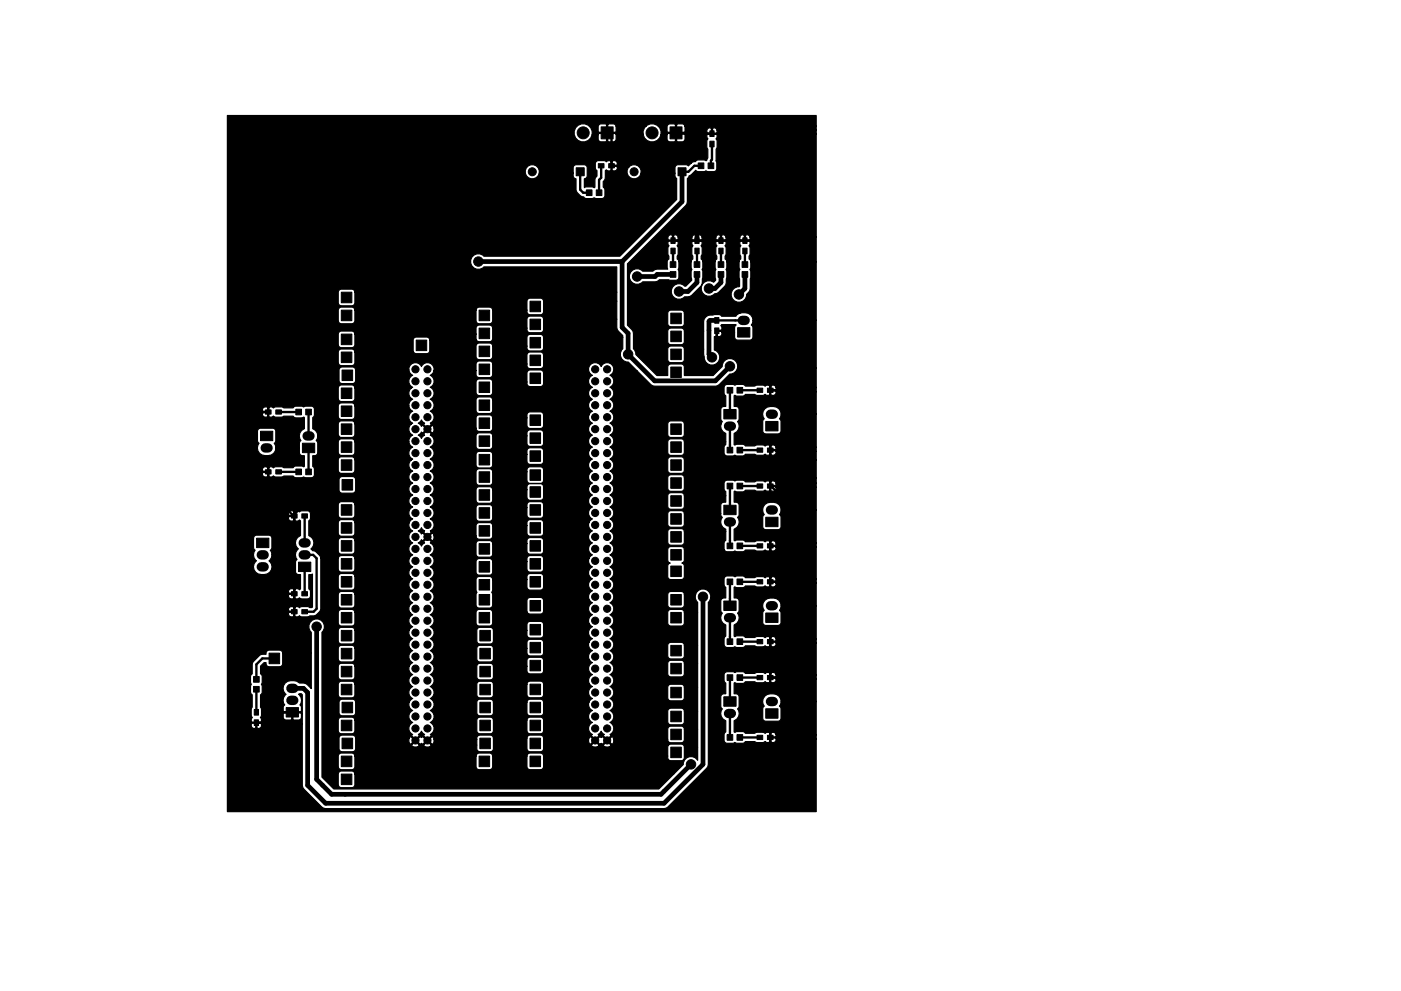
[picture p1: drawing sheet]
<svg xmlns="http://www.w3.org/2000/svg" width="297mm" height="210mm" viewBox="0 0 297 210" stroke-linecap="round" stroke-linejoin="round" font-family="sans-serif">
<g fill="#000" stroke="#000" stroke-width=".21">
<path d="M122.2 35.6h1.7v1.7h-1.7zM126.9 34.7h1.2v.9h-1.2zM127.5 26.9h2.5v2.6h-2.5zM129.1 34.7h1.2v.9h-1.2zM143.8 35.6h1.7v1.7h-1.7zM142.1 26.9h2.5v2.6h-2.5zM148 34.6h1.2v1.2h-1.2zM150.1 34.6h1.2v1.2h-1.2zM150.5 27.8h.9v1.2h-.9zM150.5 30h.9v1.2h-.9zM124.3 40.3h1.2v1.2h-1.2zM126.4 40.3h1.2v1.2h-1.2z"/>
<path d="M142.1 57.6h1.2v1.2h-1.2zM142.1 55.5h1.2v1.2h-1.2zM142.2 52.6h.9v1.2h-.9zM142.2 50.4h.9v1.2h-.9zM147.2 57.6h1.2v1.2h-1.2zM147.2 55.5h1.2v1.2h-1.2zM147.3 52.6h.9v1.2h-.9zM147.3 50.4h.9v1.2h-.9zM152.3 57.6h1.2v1.2h-1.2zM152.3 55.5h1.2v1.2h-1.2zM152.4 52.6h.9v1.2h-.9zM152.4 50.4h.9v1.2h-.9z"/>
<path d="M157.3 57.6h1.2v1.2h-1.2zM157.3 55.5h1.2v1.2h-1.2zM157.5 52.6h.9v1.2h-.9zM157.5 50.4h.9v1.2h-.9zM72.4 74.7h2.2v2.2h-2.2zM72.4 70.9h2.2v2.2h-2.2zM72.4 65.8h2.2v2.2h-2.2zM72.4 62h2.2v2.2h-2.2zM88.2 72.2h2.3v2.2h-2.3zM101.6 77.2h2.2v2.3h-2.2zM101.6 73.4h2.2v2.3h-2.2zM101.6 69.6h2.2v2.3h-2.2z"/>
<path d="M101.6 65.8h2.2v2.2h-2.2zM112.4 75.3h2.2v2.3h-2.2zM112.4 71.6h2.2v2.2h-2.2zM112.4 67.7h2.2v2.2h-2.2zM112.4 63.9h2.2v2.2h-2.2zM142.2 74.1h2.2v2.2h-2.2zM142.2 70.3h2.2v2.2h-2.2zM142.2 66.4h2.2v2.3h-2.2zM151.5 69.6h.9v1.2h-.9zM151.5 67.4h.9v1.2h-.9zM156.4 69.5h2.6v2h-2.6zM56.3 87h1.2v.9h-1.2z"/>
<path d="M56.3 99.7h1.2v.9h-1.2zM55.2 91.5h2.6v2h-2.6zM58.5 87h1.2v.9h-1.2zM58.5 99.7h1.2v.9h-1.2zM62.7 86.8h1.2v1.2h-1.2zM64.1 94h2.6v2h-2.6zM64.8 86.8h1.2v1.2h-1.2zM72.4 97.6h2.2v2.2h-2.2zM72.4 93.7h2.2v2.3h-2.2zM72.4 89.9h2.2v2.3h-2.2zM72.4 86.1h2.2v2.3h-2.2zM72.4 82.3h2.2v2.3h-2.2z"/>
<path d="M72.5 78.5h2.3v2.2h-2.3zM101.6 96.4h2.2v2.2h-2.2zM101.6 92.5h2.2v2.2h-2.2zM101.6 88.7h2.2v2.2h-2.2zM101.6 84.9h2.2v2.2h-2.2zM101.6 81h2.2v2.3h-2.2zM112.4 95.7h2.2v2.2h-2.2zM112.4 91.8h2.2v2.3h-2.2zM112.4 88h2.2v2.3h-2.2zM112.4 79.1h2.2v2.3h-2.2zM142.2 97.6h2.2v2.2h-2.2zM142.2 93.7h2.2v2.3h-2.2z"/>
<path d="M142.2 89.9h2.2v2.3h-2.2zM142.2 77.9h2.2v2.2h-2.2zM154.2 94.9h1.2v1.2h-1.2zM154.2 82.2h1.2v1.2h-1.2zM153.5 86.9h2.6v2h-2.6zM156.3 94.9h1.2v1.2h-1.2zM156.3 82.2h1.2v1.2h-1.2zM160.5 95h1.2v.9h-1.2zM160.5 82.3h1.2v.9h-1.2zM162.4 89.4h2.6v2h-2.6zM162.7 95h1.2v.9h-1.2zM162.7 82.3h1.2v.9h-1.2z"/>
<path d="M54.4 114.2h2.6v2h-2.6zM61.8 109h1.2v.9h-1.2zM62.7 99.5h1.2v1.2h-1.2zM64 109h1.2v.9h-1.2zM64.8 99.5h1.2v1.2h-1.2zM72.4 114.7h2.2v2.2h-2.2zM72.4 110.9h2.2v2.2h-2.2zM72.4 107.1h2.2v2.2h-2.2zM72.5 101.8h2.3v2.2h-2.3zM101.6 115.3h2.2v2.3h-2.2zM101.6 111.5h2.2v2.3h-2.2zM101.6 107.7h2.2v2.3h-2.2z"/>
<path d="M101.6 103.9h2.2v2.2h-2.2zM101.6 100.1h2.2v2.2h-2.2zM112.4 114.7h2.2v2.2h-2.2zM112.4 110.9h2.2v2.2h-2.2zM112.4 107.1h2.2v2.2h-2.2zM112.4 103.3h2.2v2.2h-2.2zM112.4 99.7h2.2v2.2h-2.2zM142.2 116.6h2.2v2.2h-2.2zM142.2 112.8h2.2v2.2h-2.2zM142.2 109h2.2v2.2h-2.2zM142.2 105.2h2.2v2.2h-2.2zM142.2 101.4h2.2v2.2h-2.2z"/>
<path d="M154.2 115.2h1.2v1.2h-1.2zM154.2 102.5h1.2v1.2h-1.2zM153.5 107.2h2.6v2h-2.6zM156.3 115.2h1.2v1.2h-1.2zM156.3 102.5h1.2v1.2h-1.2zM160.5 115.4h1.2v.9h-1.2zM160.5 102.7h1.2v.9h-1.2zM162.4 109.7h2.6v2h-2.6zM162.7 115.4h1.2v.9h-1.2zM162.7 102.7h1.2v.9h-1.2zM61.8 125.5h1.2v.9h-1.2zM61.8 129.3h1.2v.9h-1.2z"/>
<path d="M63.3 119.3h2.6v2h-2.6zM64 125.5h1.2v.9h-1.2zM64 129.3h1.2v.9h-1.2zM72.4 137.6h2.2v2.2h-2.2zM72.4 133.8h2.2v2.2h-2.2zM72.4 129.9h2.2v2.3h-2.2zM72.4 126.1h2.2v2.3h-2.2zM72.4 122.3h2.2v2.3h-2.2zM72.4 118.5h2.2v2.2h-2.2zM101.6 129.9h2.2v2.3h-2.2zM101.6 126.1h2.2v2.3h-2.2zM101.6 123h2.2v2.2h-2.2z"/>
<path d="M101.6 119.1h2.2v2.3h-2.2zM101.7 137.6h2.3v2.2h-2.3zM101.7 133.8h2.3v2.2h-2.3zM112.4 136.3h2.2v2.2h-2.2zM112.4 132.5h2.2v2.2h-2.2zM112.4 127.4h2.2v2.2h-2.2zM112.4 122.3h2.2v2.3h-2.2zM112.4 118.5h2.2v2.2h-2.2zM142.2 136.9h2.2v2.3h-2.2zM142.2 129.9h2.2v2.3h-2.2zM142.2 126.1h2.2v2.3h-2.2zM142.2 120.1h2.2v2.2h-2.2z"/>
<path d="M154.2 135.5h1.2v1.2h-1.2zM154.2 122.8h1.2v1.2h-1.2zM153.5 127.5h2.6v2h-2.6zM156.3 135.5h1.2v1.2h-1.2zM156.3 122.8h1.2v1.2h-1.2zM160.5 135.7h1.2v.9h-1.2zM160.5 123h1.2v.9h-1.2zM162.4 130.1h2.6v2h-2.6zM162.7 135.7h1.2v.9h-1.2zM162.7 123h1.2v.9h-1.2zM53.9 152.7h.9v1.2h-.9zM53.9 150.5h.9v1.2h-.9z"/>
<path d="M53.8 143.5h1.2v1.2h-1.2zM53.8 145.6h1.2v1.2h-1.2zM57.1 138.6h2.2v2.2h-2.2zM60.7 150.1h2.6v2h-2.6zM72.4 152.8h2.2v2.2h-2.2zM72.4 145.2h2.2v2.2h-2.2zM72.4 141.4h2.2v2.2h-2.2zM72.5 156.6h2.3v2.2h-2.3zM72.5 149h2.3v2.2h-2.3zM101.7 156.6h2.3v2.2h-2.3zM101.7 152.8h2.3v2.2h-2.3zM101.7 149h2.3v2.2h-2.3z"/>
<path d="M101.7 145.2h2.3v2.2h-2.3zM101.7 141.4h2.3v2.2h-2.3zM112.4 156.6h2.2v2.2h-2.2zM112.4 152.8h2.2v2.2h-2.2zM112.4 149h2.2v2.2h-2.2zM112.4 145.2h2.2v2.2h-2.2zM112.4 140.1h2.2v2.2h-2.2zM142.2 154.7h2.2v2.2h-2.2zM142.2 150.9h2.2v2.2h-2.2zM142.2 145.8h2.2v2.3h-2.2zM142.2 140.7h2.2v2.3h-2.2zM154.2 155.9h1.2v1.2h-1.2z"/>
<path d="M154.2 143.2h1.2v1.2h-1.2zM153.5 147.8h2.6v2h-2.6zM156.3 155.9h1.2v1.2h-1.2zM156.3 143.2h1.2v1.2h-1.2zM160.5 156h1.2v.9h-1.2zM160.5 143.3h1.2v.9h-1.2zM162.4 150.4h2.6v2h-2.6zM162.7 156h1.2v.9h-1.2zM162.7 143.3h1.2v.9h-1.2zM72.4 164.2h2.2v2.3h-2.2zM72.4 160.4h2.2v2.3h-2.2zM101.6 160.4h2.2v2.3h-2.2z"/>
<path d="M112.4 160.4h2.2v2.3h-2.2zM142.2 158.5h2.2v2.3h-2.2z"/>
<circle cx="112.9" cy="36.4" r=".85"/>
<circle cx="123.6" cy="28.2" r="1.27"/>
<circle cx="134.4" cy="36.4" r=".85"/>
<circle cx="138.3" cy="28.2" r="1.27"/>
<circle cx="101.4" cy="55.5" r="1"/>
<circle cx="135.1" cy="58.7" r="1"/>
<circle cx="147.8" cy="40.3" r="1"/>
<circle cx="77.9" cy="69.5" r="1"/>
<circle cx="88.1" cy="78.4" r=".76"/>
<circle cx="90.6" cy="78.4" r=".76"/>
<circle cx="126.2" cy="78.4" r=".76"/>
<circle cx="128.7" cy="78.4" r=".76"/>
<circle cx="133.2" cy="75.2" r="1"/>
<circle cx="144" cy="61.8" r="1"/>
<circle cx="150.3" cy="61.2" r="1"/>
<circle cx="151" cy="75.8" r="1"/>
<circle cx="154.8" cy="77.7" r="1"/>
<circle cx="156.7" cy="62.5" r="1"/>
<circle cx="88.1" cy="83.4" r=".76"/>
<circle cx="88.1" cy="93.6" r=".76"/>
<circle cx="88.1" cy="88.5" r=".76"/>
<circle cx="88.1" cy="98.7" r=".76"/>
<circle cx="88.1" cy="80.9" r=".76"/>
<circle cx="88.1" cy="91.1" r=".76"/>
<circle cx="88.1" cy="86" r=".76"/>
<circle cx="88.1" cy="96.1" r=".76"/>
<circle cx="90.6" cy="91.1" r=".76"/>
<circle cx="90.6" cy="96.1" r=".76"/>
<circle cx="90.6" cy="93.6" r=".76"/>
<circle cx="90.6" cy="86" r=".76"/>
<circle cx="90.6" cy="83.4" r=".76"/>
<circle cx="90.6" cy="88.5" r=".76"/>
<circle cx="90.6" cy="80.9" r=".76"/>
<circle cx="90.6" cy="98.7" r=".76"/>
<circle cx="126.2" cy="83.4" r=".76"/>
<circle cx="126.2" cy="88.5" r=".76"/>
<circle cx="126.2" cy="93.6" r=".76"/>
<circle cx="126.2" cy="98.7" r=".76"/>
<circle cx="126.2" cy="91.1" r=".76"/>
<circle cx="126.2" cy="80.9" r=".76"/>
<circle cx="126.2" cy="96.1" r=".76"/>
<circle cx="126.2" cy="86" r=".76"/>
<circle cx="128.7" cy="91.1" r=".76"/>
<circle cx="128.7" cy="86" r=".76"/>
<circle cx="128.7" cy="80.9" r=".76"/>
<circle cx="128.7" cy="83.4" r=".76"/>
<circle cx="128.7" cy="93.6" r=".76"/>
<circle cx="128.7" cy="98.7" r=".76"/>
<circle cx="128.7" cy="88.5" r=".76"/>
<circle cx="128.7" cy="96.1" r=".76"/>
<circle cx="65.9" cy="105.7" r="1"/>
<circle cx="88.1" cy="101.2" r=".76"/>
<circle cx="88.1" cy="111.4" r=".76"/>
<circle cx="88.1" cy="106.3" r=".76"/>
<circle cx="88.1" cy="108.8" r=".76"/>
<circle cx="88.1" cy="103.8" r=".76"/>
<circle cx="88.1" cy="113.9" r=".76"/>
<circle cx="88.1" cy="116.5" r=".76"/>
<circle cx="88.1" cy="119" r=".76"/>
<circle cx="90.6" cy="101.2" r=".76"/>
<circle cx="90.6" cy="113.9" r=".76"/>
<circle cx="90.6" cy="116.5" r=".76"/>
<circle cx="90.6" cy="111.4" r=".76"/>
<circle cx="90.6" cy="103.8" r=".76"/>
<circle cx="90.6" cy="119" r=".76"/>
<circle cx="90.6" cy="106.3" r=".76"/>
<circle cx="90.6" cy="108.8" r=".76"/>
<circle cx="126.2" cy="111.4" r=".76"/>
<circle cx="126.2" cy="108.8" r=".76"/>
<circle cx="126.2" cy="101.2" r=".76"/>
<circle cx="126.2" cy="113.9" r=".76"/>
<circle cx="126.2" cy="106.3" r=".76"/>
<circle cx="126.2" cy="116.5" r=".76"/>
<circle cx="126.2" cy="103.8" r=".76"/>
<circle cx="126.2" cy="119" r=".76"/>
<circle cx="128.7" cy="113.9" r=".76"/>
<circle cx="128.7" cy="101.2" r=".76"/>
<circle cx="128.7" cy="119" r=".76"/>
<circle cx="128.7" cy="103.8" r=".76"/>
<circle cx="128.7" cy="106.3" r=".76"/>
<circle cx="128.7" cy="116.5" r=".76"/>
<circle cx="128.7" cy="108.8" r=".76"/>
<circle cx="128.7" cy="111.4" r=".76"/>
<circle cx="67.1" cy="133" r="1"/>
<circle cx="88.1" cy="139.3" r=".76"/>
<circle cx="88.1" cy="124.1" r=".76"/>
<circle cx="88.1" cy="126.6" r=".76"/>
<circle cx="88.1" cy="136.8" r=".76"/>
<circle cx="88.1" cy="121.5" r=".76"/>
<circle cx="88.1" cy="134.2" r=".76"/>
<circle cx="88.1" cy="131.7" r=".76"/>
<circle cx="88.1" cy="129.2" r=".76"/>
<circle cx="90.6" cy="136.8" r=".76"/>
<circle cx="90.6" cy="126.6" r=".76"/>
<circle cx="90.6" cy="134.2" r=".76"/>
<circle cx="90.6" cy="121.5" r=".76"/>
<circle cx="90.6" cy="139.3" r=".76"/>
<circle cx="90.6" cy="129.2" r=".76"/>
<circle cx="90.6" cy="124.1" r=".76"/>
<circle cx="90.6" cy="131.7" r=".76"/>
<circle cx="126.2" cy="131.7" r=".76"/>
<circle cx="126.2" cy="134.2" r=".76"/>
<circle cx="126.2" cy="136.8" r=".76"/>
<circle cx="126.2" cy="121.5" r=".76"/>
<circle cx="126.2" cy="124.1" r=".76"/>
<circle cx="126.2" cy="129.2" r=".76"/>
<circle cx="126.2" cy="139.3" r=".76"/>
<circle cx="126.2" cy="126.6" r=".76"/>
<circle cx="128.7" cy="136.8" r=".76"/>
<circle cx="128.7" cy="139.3" r=".76"/>
<circle cx="128.7" cy="126.6" r=".76"/>
<circle cx="128.7" cy="129.2" r=".76"/>
<circle cx="128.7" cy="131.7" r=".76"/>
<circle cx="128.7" cy="134.2" r=".76"/>
<circle cx="128.7" cy="121.5" r=".76"/>
<circle cx="128.7" cy="124.1" r=".76"/>
<circle cx="149" cy="126.6" r="1"/>
<circle cx="88.1" cy="157.1" r=".76"/>
<circle cx="88.1" cy="144.4" r=".76"/>
<circle cx="88.1" cy="149.5" r=".76"/>
<circle cx="88.1" cy="146.9" r=".76"/>
<circle cx="88.1" cy="152" r=".76"/>
<circle cx="88.1" cy="154.6" r=".76"/>
<circle cx="88.1" cy="141.9" r=".76"/>
<circle cx="90.6" cy="144.4" r=".76"/>
<circle cx="90.6" cy="141.9" r=".76"/>
<circle cx="90.6" cy="146.9" r=".76"/>
<circle cx="90.6" cy="152" r=".76"/>
<circle cx="90.6" cy="157.1" r=".76"/>
<circle cx="90.6" cy="149.5" r=".76"/>
<circle cx="90.6" cy="154.6" r=".76"/>
<circle cx="126.2" cy="144.4" r=".76"/>
<circle cx="126.2" cy="146.9" r=".76"/>
<circle cx="126.2" cy="141.9" r=".76"/>
<circle cx="126.2" cy="154.6" r=".76"/>
<circle cx="126.2" cy="149.5" r=".76"/>
<circle cx="126.2" cy="152" r=".76"/>
<circle cx="126.2" cy="157.1" r=".76"/>
<circle cx="128.7" cy="154.6" r=".76"/>
<circle cx="128.7" cy="146.9" r=".76"/>
<circle cx="128.7" cy="141.9" r=".76"/>
<circle cx="128.7" cy="152" r=".76"/>
<circle cx="128.7" cy="149.5" r=".76"/>
<circle cx="128.7" cy="157.1" r=".76"/>
<circle cx="128.7" cy="144.4" r=".76"/>
<circle cx="88.7" cy="160.9" r="1"/>
<circle cx="102.7" cy="165.3" r="1"/>
<circle cx="121.7" cy="162.2" r="1"/>
<circle cx="138.9" cy="162.2" r="1"/>
<circle cx="146.5" cy="162.2" r="1"/>
<circle cx="152.2" cy="160.9" r="1"/>
</g>
<g fill="none" stroke="#000" stroke-width="2">
<path d="M157.4 68h.6M56.2 95h.6M65.1 92.5h.6M154.5 90.4h.6M163.4 87.9h.6M55.4 117.7h.6M64.3 117.7h.6M64.3 115.2h.6M154.5 110.7h.6M163.4 108.2h.6M55.4 120.3h.6M154.5 131.1h.6"/>
<path d="M163.4 128.5h.6M61.7 148.6h.6M61.7 146h.6M154.5 151.4h.6M163.4 148.8h.6"/>
</g>
<g fill="none" stroke="#000" stroke-width=".5">
<path d="M123 36.4v3.9l.6 .6h1.3M127.5 35.2v2.5l-.5 .5v2.7M128.7 28.2l1 .9v6.1M143.3 28.2l.2 .2h7.5M148.6 35.2h-1.4l-1.2 1.2h-1.4M151 30.6v3.3l-.3 .2v1.1M142.7 53.2v2.9M142.7 51h16.5l1.9 2v22.8l-1.9 1.9M147.8 53.2v2.9M152.9 53.2v2.9M157.9 53.2v2.9M77.9 69.5h-6.3l-14.7 14.7v3.2h-1.1l-2 2v6.7l3.1 3.1v4.9l5.5 5.4"/>
<path d="M152 70.2v1.4l6.1 6.1h1.1M152 68h5.7M159.2 77.7l4.1 4.1v1h1.1l1.8 1.8v7.1l-2.9 2.8v8.6l2.9 2.7v6.2l-2.9 2.9v8.5h1.1l1.8 1.8v7.1l-2.9 2.9v8.6h1.1l1.8 1.7v7.1l-2.9 2.9v1.9l-3.5 3.5h-7.6M59.1 87.4h4.2M65.4 87.4v5.1M65.4 95v5.1M154.8 82.8v5.1M154.8 90.4v5.1M156.9 95.5h4.2M156.9 82.8h4.2M59.1 100.1h4.2M64.6 109.5v5.7"/>
<path d="M64.6 117.7h1.8l.7 .8v10.7l-.6 .6h-1.9M65.9 105.7l-3.5 3.4v20.7M154.8 103.1v5.1M154.8 110.7v5.1M156.9 115.8h4.2M156.9 103.1h4.2M58.2 139.7h-2.6l-1.2 1.3v3.1M64.6 120.3v5.7M154.8 123.4v5.1M154.8 131.1v5M156.9 136.1h4.2M156.9 123.4h4.2"/>
<path d="M54.4 146.2v4.9M62 151.1h-2.6l-2.2 2.2h-2.8M154.8 143.8v5M154.8 151.4v5.1M156.9 156.5h4.2M156.9 143.8h4.2M88.7 160.9v1.9l2.6 2.5h11.4l1-1h15.9l2.1-2.1"/>
</g>
<path d="M144.6 36.4v6.4l-12.7 12.7M101.4 55.5h30.5M131.9 55.5v14l1.3 1.2v4.5l5.6 5.6h12.9l3.1-3.1M142.7 58.2h-3.4l-.4 .5h-3.8M147.8 58.2v1.7l-1.9 1.9h-1.9M147.8 40.3v10.7M152.9 58.2v1.7l-1.3 1.3h-1.3M157.9 58.2v3l-1.2 1.3M152 68h-1.5l-.2 .2v7l.7 .6M67.1 133v32.3l3.2 3.2h69.9l6.3-6.3M149 126.6v35.6l-8.2 8.2h-71.8l-3.8-3.8v-19.7l-.9-.9h-2.3" fill="none" stroke="#000" stroke-width="1"/>
<path d="M48.2 24.5h124.9v2.3h-27.9l-.5-.5h-1.1l-.1 .1a2.07 2.07 0 0 0-1.8 0l-.3 .4v1.1l.2 .2h1.6v-1.7h.3v1.7h1.6l.1-.2v-1.1h27.9v.8h-21.1a.58 .58 0 0 0-.9-.3l-.4-.2a.66 .66 0 0 0-.8 .5v.5l.1 .1h.8v-.9h.3v.9h.8l.1-.1v-.5h21.1v.9h-27.9l-.1-.2h-3.5l-.2 .3h-1.2v-.8a1.91 1.91 0 0 0-3.2-1h-6.4l-.5-.5h-1.1l-.1 .1a2.07 2.07 0 0 0-1.8 0l-.3 .4v1.1l.2 .2h1.6v-1.7h.3v1.7h1.6l.1-.2v-1.1h6.4l-.4 .3-.3 .7v.7l-9.3-.2-.2 .3h-1.2v-.8a1.94 1.94 0 0 0-3-1.2 1.94 1.94 0 0 0 0 3.2 1.94 1.94 0 0 0 3-1.2h1.2v1l.5 .5h1.1l.2-.2v-1.6h.3v1.6l.1 .2 1.4-.1 .2-.4v-1.1l5.7 .1a1.94 1.94 0 0 0 2 1.5 1.94 1.94 0 0 0 1.9-1.5h1.2v1l.3 .4 1.3 .1 .2-.2v-1.6h.3v1.6l.1 .2h1.1l.5-.5v-1.1h27.9v21.8h-14.1l-.1-.2a.54 .54 0 0 0-.8-.1l-.4-.2a.66 .66 0 0 0-.8 .5h-3l-.1-.2a.54 .54 0 0 0-.8-.1l-.4-.2a.66 .66 0 0 0-.8 .5h-2.9l-.1-.2a.54 .54 0 0 0-.9-.1l-.4-.2a.66 .66 0 0 0-.8 .5h-2.9l-.1-.2a.54 .54 0 0 0-.9-.1l-.4-.2a.66 .66 0 0 0-.8 .5v.5l.2 .1h.8v-.9h.2v.9h.8l.2-.1v-.5h2.9v.5l.2 .1h.8v-.9h.2v.9h.8l.2-.1v-.5h2.9v.5l.1 .1h.8v-.9h.3v.9h.8l.1-.1v-.5h3v.5l.1 .1h.8v-.9h.3v.9h.8l.1-.1v-.5h14.1v5.2h-13.9l-.4-.5v-.7l.2-.2a2.28 2.28 0 0 0-.2-1.9l.2-.4v-.5l-.1-.1h-1.9l-.1 .1v.5l.2 .4-.2 .2a2.28 2.28 0 0 0 .1 1.9l.1 .7-.4 .5h-2.6l-.4-.5v-.7l.2-.2a2.28 2.28 0 0 0-.1-1.9l.1-.4v-.5l-.1-.1h-1.9l-.1 .1v.5l.2 .4-.2 .2a2.28 2.28 0 0 0 .2 1.9v.7l-.4 .5h-2.6l-.3-.5v-.7l.1-.2a2.28 2.28 0 0 0-.1-1.9l.2-.4v-.5l-.2-.1h-1.8l-.2 .1v.5l.2 .4-.2 .2a2.28 2.28 0 0 0 .2 1.9v.7l-.4 .5h-2.6l-.3-.5v-.7l.2-.2a2.28 2.28 0 0 0-.2-1.9l.2-.4v-.5l-.2-.1h-1.8l-.2 .1v.5l.3 .4-.3 .2a2.28 2.28 0 0 0 .2 1.9v.7l-.3 .5 .1 1.6h-2.3l-.4 .1-.5 .3h-2.1a1.65 1.65 0 0 0-2.4 0 1.65 1.65 0 0 0 0 2.3 1.65 1.65 0 0 0 2.4 0h2.6l.4-.1 .5-.3h2.1a2.28 2.28 0 0 0 1.9-.1 2.33 2.33 0 0 0 .1-1.9l-.1-.2 .1-.5v-1.2h2.6v1.2l.2 .5a2.33 2.33 0 0 0-.1 1.9v.4l-1.2 1.2h-.3a1.65 1.65 0 0 0-2.3 0 1.65 1.65 0 0 0 0 2.3 1.65 1.65 0 0 0 2.3 0l1.2-.1 2.3-2.2a1.9 1.9 0 0 0 .4-1.6v-1.5l-.2-.4 .2-.5v-1.2h2.6v1.2l.2 .5-.2 .4 .1 1.9-.4 .4a1.67 1.67 0 0 0-2.3 .3 1.67 1.67 0 0 0 .3 2.3 1.67 1.67 0 0 0 2.3-.2l.8-.3 1.5-1.6 .2-1.6v-1.2l-.2-.4 .2-.5v-1.2h2.6v1.2l.2 .5-.2 .4 .1 1.6-.1 1.6a1.65 1.65 0 0 0-1.7 1.7 1.65 1.65 0 0 0 1.7 1.6 1.65 1.65 0 0 0 1.6-1.7l.7-.8 .1-.4 .1-3.6-.2-.4 .2-.5v-1.2h13.9v12.5h-13.4l-.2-.6a2.03 2.03 0 0 0-2.6-1h-11.8l-.4-.6h-2.5a.65 .65 0 0 0-.6 .6v2.3l.2 .4 .4 .2h2.2a.65 .65 0 0 0 .7-.6v-2.3h11.8l-.9 .7h-3l-.6-.4-1.2 .1a1.62 1.62 0 0 0-2 1.4v2.1h-4.1a.65 .65 0 0 0-.7-.7h-2.2l-.4 .2-.2 .5v2.2a.65 .65 0 0 0 .6 .6h2.2l.5-.2 .2-.4v-2.2h4.1v3.8h-4.1l-.4-.6-2.5-.1a.65 .65 0 0 0-.6 .7v2.2l.2 .5 .4 .1h2.2a.65 .65 0 0 0 .7-.6v-2.2h4.1l.1 1.5a1.66 1.66 0 0 0 1.3 1.9 1.66 1.66 0 0 0 1.9-1.2 1.66 1.66 0 0 0-1-2v-2.9l.3-.1v-1.2h1.1l.2-.2v-.4l-.3-.4 .2-.2 3.1 .1-.3 .3-.1 1.2h-2.6l-.2-.2h-.8v1l.2 .1a.66 .66 0 0 0 .8-.5v-.4h2.6l.1 1.3 .4 .3 2.8 .1a.65 .65 0 0 0 .6-.7v-2l-.3-.5 .4-1h13.4v10h-16.7v-.6a1.65 1.65 0 0 0-1.8-1.3 1.65 1.65 0 0 0-1.5 1.6l-1.9 2h-6.1v-1.8l-.2-.5-.5-.2h-2.2a.65 .65 0 0 0-.6 .7v1.8h-2.3l-4.5-4.5v-.3l-.5-.9-.1-3.7-1.2-1.3v-13l12.4-12.4 .3-.8v-4.9l.2-.2a.7 .7 0 0 1 .7-.6l.9-1 .1 .1a2.33 2.33 0 0 0 1.9 .2l.2-.2a2.33 2.33 0 0 0 1.9 .2l.3-.4a2.29 2.29 0 0 0-.1-1.9l.1-2.5a2.33 2.33 0 0 0 .1-1.9l-.2-.2 .2-.4v-.5l-.1-.1h-1.9l-.1 .1v.5l.1 .4a2.33 2.33 0 0 0-.1 1.9l.2 .2v1.9l-.2 .5-.2 .1-.2-.1a2.28 2.28 0 0 0-1.9 .1l-1.1 .5h-15.6l-.5-.5h-.5l-.1 .1-.9-.1-.3 .2-.3-.2a2.28 2.28 0 0 0-1.9 .2 1.8 1.8 0 0 0 0 1.8l.2 .1v1.1l-.4 .5-.1 1.9-.1 .1a2.33 2.33 0 0 0-1.9-.1l-.2 .1v-1.9a.64 .64 0 0 0 .6-.6v-1.7l-.2-.5-.4-.2h-1.7a.65 .65 0 0 0-.7 .7v1.1h-7.2a1.51 1.51 0 0 0-1.7-1.7 1.51 1.51 0 0 0-1 2.3 1.51 1.51 0 0 0 2.5 0l.2-.6h7.2l.1 .8 .5 .4v2.4a2.02 2.02 0 0 0 1.5 1.5l.3 .2a2.33 2.33 0 0 0 1.9 .1l.2-.1a2.33 2.33 0 0 0 1.9 .1l.3-.4a2.28 2.28 0 0 0-.1-1.9l-.2-.1v-1.2l.4-.8v-1.5l.3-.2 .3 .3h.5l.1-.2v-1.9h.3v.8h.9l.2-.4h15.6l-.6 .6-.4-.3-2 .1-.4 .4v1.3h-7.2v-.6a1.49 1.49 0 0 0-1.1-1.1 1.49 1.49 0 0 0-1.5 .5h-2.4l-.2-.2h-.9v.8l.1 .2h.5a.66 .66 0 0 0 .5-.8h2.4l-.1 .1a1.51 1.51 0 0 0 .7 2.2 1.51 1.51 0 0 0 2-1.1h7.2l.1 .8 .3 .4v4.4l-12.1 12.1h-28.8a1.65 1.65 0 0 0-2.4-.1 1.65 1.65 0 0 0 0 2.4 1.65 1.65 0 0 0 2.4-.1h28.2v5.4h-55.6l-.4-.6-2.4-.1a.65 .65 0 0 0-.7 .7v2.2l.2 .5 .5 .2h2.2a.65 .65 0 0 0 .6-.7v-2.2h55.6v1.9h-15.5a.65 .65 0 0 0-.7-.6h-2.2l-.5 .1-.2 .5v1.9h-7.2l-.5-.6h-2.4a.65 .65 0 0 0-.7 .6h-25.7l-.4-.6h-2.4a.65 .65 0 0 0-.7 .6v2.2l.2 .5 .5 .2h2.2a.65 .65 0 0 0 .6-.7v-2.2h25.7v2.2l.2 .5 .5 .2h2.2a.65 .65 0 0 0 .7-.7v-2.2h7.2a.75 .75 0 0 0 .7 1h2.2l.5-.2 .2-.5v-2.2h15.5v3.8h-15.5l-.5-.6h-2.4a.65 .65 0 0 0-.7 .6v1.9h-7.2a.65 .65 0 0 0-.7-.6h-2.5l-.3 .4-.1 1.5h-25.7l-.4-.6-2.4-.1a.65 .65 0 0 0-.7 .7v2.2l.2 .5 .5 .2h2.2a.65 .65 0 0 0 .6-.7v-2.2h25.7l.1 1.3h-9.9a.65 .65 0 0 0-.6-.7h-2.3l-.4 .2-.2 .5 .1 2.5h-12.5l-.4-.6-2.4-.1a.65 .65 0 0 0-.7 .7v2.2l.2 .5 .5 .2h2.2a.65 .65 0 0 0 .6-.7v-2.2h12.5l.5 .3h2.3a.65 .65 0 0 0 .6-.6v-2.2h9.9l.6 .3h2.2a.65 .65 0 0 0 .7-.6v-2.3h7.2a.75 .75 0 0 0 .7 1h2.2l.5-.2 .2-.5v-2.2h15.5v1.8a2.52 2.52 0 0 0 1.2 1.7v.4h-16.7a.65 .65 0 0 0-.7-.7h-2.2l-.5 .2-.2 .5v1.8h-7.2l-.5-.6h-2.4a.65 .65 0 0 0-.7 .6v2.3l.2 .4 .5 .2h2.2a.65 .65 0 0 0 .7-.6v-2.3h7.2a.78 .78 0 0 0 .7 1.1h2.2l.5-.2 .2-.5v-2.2h16.7v2.4l-.5 .9v.4h-16.2a.65 .65 0 0 0-.7-.6h-2.2l-.5 .2-.2 .4v1.9h-7.2l-.5-.6h-2.4a.65 .65 0 0 0-.7 .6v1.4h-8.9a1.41 1.41 0 0 0-.9-1.6 1.41 1.41 0 0 0-1.7 .8 1.4 1.4 0 0 0-1.7-.8 1.4 1.4 0 0 0-1 1.5h-11.3l-.4-.6h-2.5a.65 .65 0 0 0-.6 .6v2.2l.2 .5 .4 .2h2.3a.65 .65 0 0 0 .6-.7v-2.2h11.3a1.27 1.27 0 0 0 .8 1.1 1.38 1.38 0 0 0-.8 1.3 1.38 1.38 0 0 0 .8 1.3l-.3 .1h-12l-.4-.6h-2.4a.65 .65 0 0 0-.7 .6v2.3l.2 .4 .5 .2h2.2a.65 .65 0 0 0 .6-.6v-2.3h12a1.38 1.38 0 0 0 .3 2.4 1.31 1.31 0 0 0-.8 1.4h-11.5l-.4-.6h-2.4a.65 .65 0 0 0-.7 .6v2.3l.2 .4 .5 .2h2.2a.65 .65 0 0 0 .6-.6v-2.3h11.5a1.27 1.27 0 0 0 .8 1.1 1.38 1.38 0 0 0-.8 1.3 1.38 1.38 0 0 0 .8 1.3l-.3 .1h-12l-.4-.6h-2.4a.65 .65 0 0 0-.7 .6l.1 2.6h-4.4a1.59 1.59 0 0 0-1.1-1.5v-2.4l.2-.1a2.33 2.33 0 0 0 .1-1.9l-.6-.4h-1.2l-.4 .2-.2-.2a2.28 2.28 0 0 0-1.9 .2l-.1 .1h-2.1l-.2-.1a2.28 2.28 0 0 0-1.9 .1l-.4-.2h-.4l-.2 .2-.9-.2a.58 .58 0 0 0-.3 1h.9v-.8h.3v1h-1.2l-.2 .2a.66 .66 0 0 0 .5 .8h.5l.1-.2v-.8h.3v.8l.2 .2 .8-.2a2.33 2.33 0 0 0 1.9 .2l.2-.2h2.1l.1 .2a2.33 2.33 0 0 0 1.9 .1l.2-.1 .1 .1v2.4a1.59 1.59 0 0 0-.7 2.5l-.3 .3v1.2h-5l-.4-.9 .4-.6v-2l-.2-.5-.5-.2h-2.6a.65 .65 0 0 0-.6 .7v2l.3 .6a1.7 1.7 0 0 0 0 2 1.7 1.7 0 0 0 2 .6 1.63 1.63 0 0 0 1.6-1.7h5v1a.76 .76 0 0 0 1 .7v2.2l-.1 .2-.2-.2a2.28 2.28 0 0 0-1.9 .2l-.1 .1h-2.1l-.2-.1a2.28 2.28 0 0 0-1.9 .1l-.4-.2h-.4l-.2 .2-.9-.2a.58 .58 0 0 0-.3 1h.9v-.8h.3v1h-1.2l-.2 .2a.66 .66 0 0 0 .5 .8h.5l.1-.2v-.8h.3v.8l.2 .2 .8-.2a2.33 2.33 0 0 0 1.9 .2l.2-.2h2.1l.1 .2a2.33 2.33 0 0 0 1.9 .1l.2-.1a2.33 2.33 0 0 0 1.9 .1l.3-.4a2.28 2.28 0 0 0-.1-1.8l-.2-.2v-2.2a.79 .79 0 0 0 1.1-.7v-2l-.4-.5 .4-1h4.4l.6 .3h2.5l.3-.6v-2.3h12l-.3 .4a1.39 1.39 0 0 0 .6 2 1.31 1.31 0 0 0-.8 1.4h-11.5l-.4-.6h-2.4a.65 .65 0 0 0-.7 .6v2.3l.2 .4 .5 .2h2.2a.65 .65 0 0 0 .6-.6v-2.3h11.5a1.27 1.27 0 0 0 .8 1.2 1.38 1.38 0 0 0-.8 1.2 1.38 1.38 0 0 0 .8 1.3l-.3 .2h-12l-.4-.6-2.4-.1a.65 .65 0 0 0-.7 .7v2.2l.2 .5 .5 .1h2.2a.65 .65 0 0 0 .6-.6v-2.2h12a1.38 1.38 0 0 0 .3 2.3 1.33 1.33 0 0 0-.7 1.9h-11.4l-.4-.7h-2.5a.65 .65 0 0 0-.6 .7v2.2l.2 .5 .4 .1h2.3a.65 .65 0 0 0 .6-.6v-2.2h11.4l.7 .7-.2 .1a1.4 1.4 0 0 0 .2 2.4 1.37 1.37 0 0 0-.6 2.1h-11.7l-.4-.6-2.4-.1a.65 .65 0 0 0-.7 .7v2.2l.2 .5 .5 .2h2.2a.65 .65 0 0 0 .6-.7v-2.2h11.7l.6 .5h-.2a1.4 1.4 0 0 0 .2 2.5l-.6 .5-.1 .3h-11.6a.65 .65 0 0 0-.6-.7h-2.2l-.5 .2-.2 .5v2.2a.65 .65 0 0 0 .7 .7h2.2l.5-.2 .1-.5v-2.2h11.6l-.1 .2a1.35 1.35 0 0 0 .8 1.5 1.37 1.37 0 0 0-.6 2.1h-11.7l-.4-.6h-2.4a.65 .65 0 0 0-.7 .6v2.2l.2 .5 .5 .2h2.2a.65 .65 0 0 0 .6-.7v-2.2h11.7l.6 .5-.2 .1a1.4 1.4 0 0 0 .2 2.4l-.6 .5-.1 .3h-11.6a.65 .65 0 0 0-.6-.6h-2.5l-.4 .6h-3.7a2.32 2.32 0 0 0-1.3-1.6l-.4-.1-.4-.3a1.59 1.59 0 0 0-.4-2.8v-3.2l.2-.1a1.8 1.8 0 0 0-.1-1.8 2.34 2.34 0 0 0-1.9-.2l-.2 .2-.4-.2h-.4l-.2 .1-.4-.1-.7 .1a.54 .54 0 0 0-.1 .8h1v-.8h.2v1.1h-1.2l-.1 .2a.66 .66 0 0 0 .5 .8h.4l.2-.2v-.8h.2v.8l.2 .2h.4l.4-.3 .2 .2v3.2a1.6 1.6 0 0 0-.4 2.8l-.6 .6-.1 .6h-4.9l-.4-1 .3-.5v-2a.65 .65 0 0 0-.6-.7h-2.6l-.5 .2-.1 .5v2l.3 .5-.2 .4a1.56 1.56 0 0 0 .5 1.9 1.7 1.7 0 0 0-.4 2.2 1.7 1.7 0 0 0 2 .7 1.62 1.62 0 0 0 1.6-1.1 1.62 1.62 0 0 0-.6-1.8l.6-.7 .1-.6h4.9l.4 1-.4 .6v2a.76 .76 0 0 0 1.1 .6v3.1l-.2 .1-.4-.2h-.4l-.2 .2-.8-.2a.58 .58 0 0 0-.4 1h1v-.8h.2v1h-1.2l-.1 .2a.66 .66 0 0 0 .5 .8h.4l.2-.2v-.8h.2v.8l.2 .2 .8-.2a2.34 2.34 0 0 0 1.9 .1l.4-.3a1.89 1.89 0 0 0-.2-1.6l-.1-.1v-3.1l.7-.1v7l-.5 .1-.3-.2a2.28 2.28 0 0 0-1.9 .2l-.4-.2h-.4l-.2 .2-.8-.2a.58 .58 0 0 0-.4 1h1v-.8h.2v1h-1.2l-.1 .2a.66 .66 0 0 0 .5 .8h.4l.2-.2v-.8h.2v.8l.2 .2 .8-.2a2.34 2.34 0 0 0 1.9 .1l.3-.1a2.02 2.02 0 0 0 2.3-1.4v-10.8h3.7v2.2l.2 .5 .5 .2h2.2a.65 .65 0 0 0 .6-.7v-2.2h11.6a1.33 1.33 0 0 0 .7 1.8 1.37 1.37 0 0 0-.6 2h-11.7l-.4-.6h-2.4a.65 .65 0 0 0-.7 .6v2.3l.2 .4 .5 .2h2.2a.65 .65 0 0 0 .6-.6v-2.3h11.7l.6 .5-.2 .1a1.4 1.4 0 0 0 .2 2.4l-.6 .5-.1 .3h-11.6a.65 .65 0 0 0-.6-.6h-2.2l-.5 .2-.2 .4v2.3a.65 .65 0 0 0 .7 .6h2.2l.5-.2 .1-.4v-2.3h11.6l-.1 .2a1.35 1.35 0 0 0 .8 1.6 1.37 1.37 0 0 0-.6 2h-11.7l-.4-.6h-2.4a.65 .65 0 0 0-.7 .6v2.3l.2 .4 .5 .2h2.2a.65 .65 0 0 0 .6-.6v-2.3h11.7l.6 .5-.2 .1a1.4 1.4 0 0 0 .2 2.5l-.6 .4-.1 .4h-11.6a.65 .65 0 0 0-.6-.7h-2.2l-.5 .2-.2 .5v2.2a.65 .65 0 0 0 .7 .6h2.2l.5-.2 .1-.4v-2.2h11.6l-.1 .2a1.35 1.35 0 0 0 .8 1.5 1.37 1.37 0 0 0-.6 2.1h-11.7l-.4-.6-2.4-.1a.65 .65 0 0 0-.7 .7v2.2l.2 .5 .5 .1h2.2a.65 .65 0 0 0 .6-.6v-2.2h11.7l.6 .4-.2 .1a1.4 1.4 0 0 0 .2 2.5l-.6 .5-.1 .3h-11.6a.65 .65 0 0 0-.6-.7h-2.2l-.5 .2-.2 .5v2.2a.65 .65 0 0 0 .7 .7h2.2l.5-.2 .1-.5v-2.2h11.6l-.1 .2a1.35 1.35 0 0 0 .8 1.5 1.37 1.37 0 0 0-.6 2.1h-11.7l-.4-.6-2.4-.1a.65 .65 0 0 0-.7 .7v2.2l.2 .5 .5 .2h2.2a.65 .65 0 0 0 .6-.7v-2.2h11.7l.6 .5h-.2a1.4 1.4 0 0 0 .2 2.5l-.6 .5-.1 .3h-11.4a.65 .65 0 0 0-.6-.7h-2.3l-.4 .2-.2 .5v2.2a.65 .65 0 0 0 .6 .7h2.3l.4-.2 .2-.5v-2.2h11.4l-.1 .2a1.35 1.35 0 0 0 .8 1.5 1.37 1.37 0 0 0-.6 2.1h-11.7l-.4-.6h-2.4a.65 .65 0 0 0-.7 .6v2.2l.2 .5 .5 .2h2.2a.65 .65 0 0 0 .6-.7v-2.2h11.7l.6 .5-.2 .1a1.4 1.4 0 0 0 .2 2.4l-.2 .3 .8 .8 .8-.8-.2-.3 .7-.7 .6 .7-.2 .3 .8 .8 .8-.8-.2-.3a1.38 1.38 0 0 0 .9-1.3 1.38 1.38 0 0 0-.9-1.2 1.38 1.38 0 0 0 .9-1.3 1.38 1.38 0 0 0-.9-1.3 1.38 1.38 0 0 0 .9-1.2 1.38 1.38 0 0 0-.9-1.3 1.38 1.38 0 0 0 .9-1.3 1.38 1.38 0 0 0-.9-1.2 1.38 1.38 0 0 0 .9-1.3 1.38 1.38 0 0 0-.9-1.3 1.38 1.38 0 0 0 .9-1.2 1.38 1.38 0 0 0-.9-1.3 1.38 1.38 0 0 0 .9-1.3 1.38 1.38 0 0 0-.9-1.3 1.38 1.38 0 0 0 .9-1.2 1.38 1.38 0 0 0-.9-1.3 1.38 1.38 0 0 0 .9-1.3 1.38 1.38 0 0 0-.9-1.2 1.38 1.38 0 0 0 .9-1.3 1.38 1.38 0 0 0-.9-1.3 1.38 1.38 0 0 0 .9-1.2 1.38 1.38 0 0 0-.9-1.3 1.38 1.38 0 0 0 .9-1.3 1.38 1.38 0 0 0-.9-1.3 1.38 1.38 0 0 0 .9-1.2 1.38 1.38 0 0 0-.9-1.3 1.38 1.38 0 0 0 .9-1.3 1.38 1.38 0 0 0-.9-1.2 1.38 1.38 0 0 0 .9-1.3 1.38 1.38 0 0 0-.9-1.3 1.38 1.38 0 0 0 .9-1.2 1.38 1.38 0 0 0-.9-1.3l.2-.3-.8-.8-.8 .8 .2 .3-.6 .7-.7-.7 .7-.7 .2 .2 .8-.8-.8-.8-.2 .2-.7-.7 .7-.6 .6 .6-.2 .3 .8 .8 .8-.8-.2-.3a1.38 1.38 0 0 0 .9-1.2 1.38 1.38 0 0 0-.9-1.3 1.38 1.38 0 0 0 .9-1.3 1.38 1.38 0 0 0-.9-1.2 1.38 1.38 0 0 0 .9-1.3 1.38 1.38 0 0 0-.9-1.3 1.38 1.38 0 0 0 .9-1.2 1.38 1.38 0 0 0-.9-1.3 1.38 1.38 0 0 0 .9-1.3 1.38 1.38 0 0 0-.9-1.3 1.38 1.38 0 0 0 .9-1.2 1.38 1.38 0 0 0-.9-1.3 1.38 1.38 0 0 0 .9-1.3 1.38 1.38 0 0 0-.9-1.2 1.38 1.38 0 0 0 .9-1.3 1.38 1.38 0 0 0-.9-1.3l.2-.3-.8-.8-.8 .8 .2 .3-.6 .7-.7-.7 .7-.7 .2 .3 .8-.8-.8-.8-.2 .2-.7-.7 .7-.7 .6 .7-.2 .3 .8 .8 .8-.8-.2-.3a1.38 1.38 0 0 0 .9-1.3 1.38 1.38 0 0 0-.9-1.3 1.38 1.38 0 0 0 .9-1.2 1.38 1.38 0 0 0-.9-1.3 1.38 1.38 0 0 0 .9-1.3 1.38 1.38 0 0 0-.9-1.2 1.38 1.38 0 0 0 .9-1.3 1.38 1.38 0 0 0-.9-1.3l.6-.5 .2-.5h8.9l.1 1.1 .3 .4h2.5a.65 .65 0 0 0 .7-.6v-2.3h7.2a.75 .75 0 0 0 .7 1h2.2l.5-.2 .2-.4v-2.3h16.2v.2a1.59 1.59 0 0 0 1.7 1.3l1.8 1.8h-4.9a1.41 1.41 0 0 0-.9-1.6 1.41 1.41 0 0 0-1.7 .8 1.41 1.41 0 0 0-2-.7 1.41 1.41 0 0 0-.5 2h-9.7l-.5-.6h-2.4a.65 .65 0 0 0-.7 .6v1.9h-7.2a.65 .65 0 0 0-.7-.6h-2.2l-.5 .2-.2 .4v2.3a.65 .65 0 0 0 .7 .6h2.2l.5-.2 .2-.4v-2.3h7.2v.4a.65 .65 0 0 0 .7 .6h2.2l.5-.2 .2-.4v-2.3h9.7l.6 .5a1.38 1.38 0 0 0-.8 1.3 1.38 1.38 0 0 0 .8 1.3 1.38 1.38 0 0 0-.8 1.2 1.38 1.38 0 0 0 .8 1.3l-.3 .2h-20.8l-.5-.6-2.4-.1a.65 .65 0 0 0-.7 .7v2.2l.2 .5 .5 .1h2.2a.65 .65 0 0 0 .7-.6v-2.2h20.8a1.38 1.38 0 0 0 .3 2.3l-.6 .5-.1 .3h-9.6a.65 .65 0 0 0-.7-.6h-2.5l-.3 .4-.1 .9h-7.2l-.5-.6-2.4-.1a.65 .65 0 0 0-.7 .7v2.1h-8.9l-.2-.5h-.2l-.8 .8 .8 .8 .2-.1 .2-1h8.9l.1 .4 .3 .3h2.5a.65 .65 0 0 0 .7-.6v-2.2h7.2v1.6l.2 .4 .5 .2h2.2a.65 .65 0 0 0 .7-.6v-2.3h9.6a1.33 1.33 0 0 0 .7 1.8 1.37 1.37 0 0 0-.6 2h-9.7l-.5-.6h-2.4a.65 .65 0 0 0-.7 .6v.7h-7.2a.65 .65 0 0 0-.7-.7h-2.2l-.5 .2-.2 .5v2.2a.65 .65 0 0 0 .7 .7h2.2l.5-.2 .2-.5v-2.2h7.2v1.6a.65 .65 0 0 0 .7 .6h2.2l.5-.2 .2-.4v-2.3h9.7l.6 .5a1.38 1.38 0 0 0-.8 1.3 1.38 1.38 0 0 0 .8 1.3l-.6 .4-.1 .4h-9.6a.65 .65 0 0 0-.7-.7l-2.5 .1-.3 .3-.1 1h-7.2l-.5-.6h-2.4a.65 .65 0 0 0-.7 .6v2.2l.2 .5 .5 .2h2.2a.65 .65 0 0 0 .7-.7v-2.2h7.2v1.5l.2 .5 .5 .1h2.2a.65 .65 0 0 0 .7-.6v-2.2h9.6a1.33 1.33 0 0 0 .7 1.7 1.37 1.37 0 0 0-.4 2.3h-9.9l-.5-.6-2.4-.1a.76 .76 0 0 0-.7 1.1h-7.2l-.5-.6-2.4-.1a.65 .65 0 0 0-.7 .7v2.2l.2 .5 .5 .2h2.2a.65 .65 0 0 0 .7-.7v-2.2h7.2v1.8l.2 .5 .5 .2h2.2a.65 .65 0 0 0 .7-.7v-2.2h9.9l.4 .2a1.38 1.38 0 0 0-.8 1.3 1.38 1.38 0 0 0 .8 1.3l-.6 .5-.1 .3h-9.6a.65 .65 0 0 0-.7-.7l-2.5 .1-.3 .3-.1 .9h-7.2l-.5-.6h-2.4a.65 .65 0 0 0-.7 .6v2.2l.2 .5 .5 .2h2.2a.65 .65 0 0 0 .7-.7v-2.2h7.2v1.6l.2 .5 .5 .2h2.2a.65 .65 0 0 0 .7-.7v-2.2h9.6a1.33 1.33 0 0 0 .7 1.7 1.37 1.37 0 0 0-.6 2.1h-9.7l-.5-.6-2.4-.1a.65 .65 0 0 0-.7 .7v.6h-7.2a.65 .65 0 0 0-.7-.6h-2.2l-.5 .2-.2 .4v2.3a.65 .65 0 0 0 .7 .6h2.2l.5-.2 .2-.4v-2.3h7.2v1.6a.65 .65 0 0 0 .7 .7h2.2l.5-.2 .2-.5v-2.2h9.7l.6 .5a1.38 1.38 0 0 0-.8 1.2 1.38 1.38 0 0 0 .8 1.3l-.6 .5-.1 .3h-9.6a.65 .65 0 0 0-.7-.7l-2.5 .1-.3 .4-.1 .8h-7.2l-.5-.6h-2.4a.65 .65 0 0 0-.7 .6v2.2h-8.9l-.2-.5-.2-.1-.8 .8 .8 .8 .2-.1 .2-.9h8.9l.1 .3 .3 .4h2.5a.65 .65 0 0 0 .7-.6v-2.3h7.2v1.6l.2 .5 .5 .2h2.2a.65 .65 0 0 0 .7-.7v-2.2h9.6a1.33 1.33 0 0 0 .7 1.7 1.37 1.37 0 0 0-.6 2.1h-9.7l-.5-.6h-2.4a.65 .65 0 0 0-.7 .6v.6h-7.2a.65 .65 0 0 0-.7-.6h-2.2l-.5 .2-.2 .4v2.3a.65 .65 0 0 0 .7 .6h2.2l.5-.2 .2-.4v-2.3h7.2v1.6a.65 .65 0 0 0 .7 .7h2.2l.5-.2 .2-.5v-2.2h9.7l.6 .5a1.38 1.38 0 0 0-.8 1.3 1.38 1.38 0 0 0 .8 1.2l-.6 .5-.1 .3h-9.6a.65 .65 0 0 0-.7-.6h-2.5l-.3 .4-.1 .8h-7.2l-.5-.6h-2.4a.65 .65 0 0 0-.7 .6v2.3l.2 .4 .5 .2h2.2a.65 .65 0 0 0 .7-.6v-2.3h7.2v1.6l.2 .5 .5 .2h2.2a.65 .65 0 0 0 .7-.7v-2.2h9.6a1.33 1.33 0 0 0 .7 1.8 1.37 1.37 0 0 0-.6 2h-9.7l-.5-.6h-2.4a.65 .65 0 0 0-.7 .6v.7h-7.2a.65 .65 0 0 0-.7-.7l-2.5 .1-.4 .6v2.2l.2 .5-.2 .4 .1 2.5 .6 .4h2.2a.65 .65 0 0 0 .7-.6v-2.3l-.3-.4 .3-.5v-2.2h7.2v1.6a.65 .65 0 0 0 .7 .6h2.2l.5-.2 .2-.4v-2.3h9.7l.6 .5a1.38 1.38 0 0 0-.8 1.3 1.38 1.38 0 0 0 .8 1.2 1.37 1.37 0 0 0-.6 2.1h-9.7l-.5-.6h-2.4a.65 .65 0 0 0-.7 .6l.1 2.5h-7.3a.65 .65 0 0 0-.7-.6h-2.2l-.5 .2-.2 .4v2.3a.65 .65 0 0 0 .7 .6h2.2l.5-.2 .2-.4v-2.3h7.3l.6 .4 2.5-.1 .4-.6v-2.2h9.7l.6 .5a1.38 1.38 0 0 0-.8 1.3 1.38 1.38 0 0 0 .8 1.2 1.37 1.37 0 0 0-.6 2.1h-9.7l-.5-.6-2.4-.1a.65 .65 0 0 0-.7 .7v1.3h-7.1a.65 .65 0 0 0-.6-.7h-2.3l-.4 .2-.2 .5v2.2a.65 .65 0 0 0 .6 .6h2.3l.4-.2 .2-.4v-2.2h7.1v.9a.65 .65 0 0 0 .7 .7h2.2l.5-.2 .2-.5v-2.2h9.7l.6 .5a1.38 1.38 0 0 0-.8 1.2 1.38 1.38 0 0 0 .8 1.3l-.6 .5-.1 .3h-9.6a.65 .65 0 0 0-.7-.7l-2.5 .1-.3 .4-.1 1.5h-7.1l-.4-.6-2.5-.1a.65 .65 0 0 0-.6 .7v2.2l.2 .5 .4 .1h2.3a.65 .65 0 0 0 .6-.6v-2.2h7.1l.1 1.2 .3 .3 2.5 .1a.65 .65 0 0 0 .7-.7v-2.2h9.6a1.33 1.33 0 0 0 .7 1.7 1.37 1.37 0 0 0-.6 2.1h-9.7l-.5-.6h-2.4a.65 .65 0 0 0-.7 .6v1.3h-7.1a.65 .65 0 0 0-.6-.7h-2.3l-.4 .2-.2 .5v2.2a.65 .65 0 0 0 .6 .7h2.3l.4-.2 .2-.5v-2.2h7.1v.9a.65 .65 0 0 0 .7 .7h2.2l.5-.2 .2-.5v-2.2h9.7l.6 .5a1.38 1.38 0 0 0-.8 1.3 1.38 1.38 0 0 0 .8 1.2 1.37 1.37 0 0 0-.6 2.1h-9.7l-.5-.6-2.4-.1a.65 .65 0 0 0-.7 .7h-7.1l-.4-.6-2.5-.1a.65 .65 0 0 0-.6 .7v2.2l.2 .5 .4 .2h2.3a.65 .65 0 0 0 .6-.7v-2.2h7.1v2.2l.2 .5 .5 .1h2.2a.65 .65 0 0 0 .7-.6v-2.2h9.7l.6 .5h-.2a1.4 1.4 0 0 0 .2 2.5l-.6 .5-.1 .3h-9.6a.65 .65 0 0 0-.7-.7l-2.5 .1-.4 .6h-7.1a.65 .65 0 0 0-.6-.7h-2.3l-.4 .2-.2 .5v2.2a.65 .65 0 0 0 .6 .7h2.3l.4-.2 .2-.5v-2.2h7.1v2.2a.65 .65 0 0 0 .7 .7h2.2l.5-.2 .2-.5v-2.2h9.6l-.1 .2a1.35 1.35 0 0 0 .8 1.5 1.37 1.37 0 0 0-.6 2.1h-9.7l-.5-.6h-2.4a.65 .65 0 0 0-.7 .6h-7.1l-.4-.6h-2.5a.65 .65 0 0 0-.6 .6v2.2l.2 .5 .4 .2h2.3a.65 .65 0 0 0 .6-.7v-2.2h7.1v2.2l.2 .5 .5 .2h2.2a.65 .65 0 0 0 .7-.7v-2.2h9.7l.6 .5-.2 .1a1.4 1.4 0 0 0 .2 2.4l-.2 .3 .8 .8 .8-.8-.2-.3 .7-.7 .6 .7-.2 .3 .8 .8 .8-.8-.2-.3a1.38 1.38 0 0 0 .9-1.3 1.38 1.38 0 0 0-.9-1.2 1.38 1.38 0 0 0 .9-1.3 1.38 1.38 0 0 0-.9-1.3 1.38 1.38 0 0 0 .9-1.2 1.38 1.38 0 0 0-.9-1.3 1.38 1.38 0 0 0 .9-1.3 1.38 1.38 0 0 0-.9-1.2 1.38 1.38 0 0 0 .9-1.3 1.38 1.38 0 0 0-.9-1.3 1.38 1.38 0 0 0 .9-1.2 1.38 1.38 0 0 0-.9-1.3 1.38 1.38 0 0 0 .9-1.3 1.38 1.38 0 0 0-.9-1.3 1.38 1.38 0 0 0 .9-1.2 1.38 1.38 0 0 0-.9-1.3 1.38 1.38 0 0 0 .9-1.3 1.38 1.38 0 0 0-.9-1.2 1.38 1.38 0 0 0 .9-1.3 1.38 1.38 0 0 0-.9-1.3 1.38 1.38 0 0 0 .9-1.2 1.38 1.38 0 0 0-.9-1.3 1.38 1.38 0 0 0 .9-1.3 1.38 1.38 0 0 0-.9-1.3 1.38 1.38 0 0 0 .9-1.2 1.38 1.38 0 0 0-.9-1.3 1.38 1.38 0 0 0 .9-1.3 1.38 1.38 0 0 0-.9-1.2 1.38 1.38 0 0 0 .9-1.3 1.38 1.38 0 0 0-.9-1.3 1.38 1.38 0 0 0 .9-1.2 1.38 1.38 0 0 0-.9-1.3 1.38 1.38 0 0 0 .9-1.3 1.38 1.38 0 0 0-.9-1.3 1.38 1.38 0 0 0 .9-1.2 1.38 1.38 0 0 0-.9-1.3 1.38 1.38 0 0 0 .9-1.3 1.38 1.38 0 0 0-.9-1.2 1.38 1.38 0 0 0 .9-1.3 1.38 1.38 0 0 0-.9-1.3 1.38 1.38 0 0 0 .9-1.2 1.38 1.38 0 0 0-.9-1.3 1.38 1.38 0 0 0 .9-1.3 1.38 1.38 0 0 0-.9-1.3 1.38 1.38 0 0 0 .9-1.2 1.38 1.38 0 0 0-.9-1.3 1.38 1.38 0 0 0 .9-1.3 1.38 1.38 0 0 0-.9-1.2 1.38 1.38 0 0 0 .9-1.3 1.38 1.38 0 0 0-.9-1.3 1.38 1.38 0 0 0 .9-1.2 1.38 1.38 0 0 0-.9-1.3 1.38 1.38 0 0 0 .9-1.3 1.38 1.38 0 0 0-.9-1.3 1.38 1.38 0 0 0 .9-1.2 1.38 1.38 0 0 0-.9-1.3 1.38 1.38 0 0 0 .9-1.3 1.38 1.38 0 0 0-.9-1.2 1.38 1.38 0 0 0 .9-1.3 1.38 1.38 0 0 0-.9-1.3l.6-.5 .2-.5h4.9l3 3 .8 .3h12.9l.8-.3 2.2-2.2 1-.3 .4-.5 .3-.6h16.7v4.2h-8.6l-.5-.5h-.4l-.2 .2-.8-.2-.4 .3-.3-.3a2.28 2.28 0 0 0-1.9 .2h-2l-.5-.3h-1.2l-.5 .1-.2-.1a2.28 2.28 0 0 0-1.9 .1 2.33 2.33 0 0 0-.1 1.9l.3 .4v2.2h-.4a.65 .65 0 0 0-.7 .7v2l.4 .5-.3 .5h-7.8l-.4-.6h-2.5a.65 .65 0 0 0-.6 .6v2.3l.2 .4 .4 .2h2.2a.65 .65 0 0 0 .7-.6v-2.3h7.8a1.57 1.57 0 0 0 1 2v1.8h-8.8a.65 .65 0 0 0-.7-.6h-2.2l-.4 .2-.2 .4v2.3a.65 .65 0 0 0 .6 .6h2.2l.5-.2 .2-.4v-2.3h8.8v.6l-.3 .4a2.28 2.28 0 0 0 .1 1.9 2.33 2.33 0 0 0 1.9 .1l.2-.1a2.33 2.33 0 0 0 1.9 .1l.3-.3h2.1a2.33 2.33 0 0 0 1.9 .1l.2-.2 .4 .3h.4l.2-.2v-1.8l-.2-.2h-.4l-.4 .2a2.33 2.33 0 0 0-1.9-.1l-.3 .1h-2l-.1-.2a2.33 2.33 0 0 0-1.9-.1l-.2 .1-.2-.1v-2.4a1.59 1.59 0 0 0 .8-2.5l.3-.5v-2a.76 .76 0 0 0-1.1-.7v-2.2l.2-.1 .2 .1a2.28 2.28 0 0 0 1.9-.2l.1-.1h2l.3 .2a2.28 2.28 0 0 0 1.9-.2l.4 .2h.4l.2-.2v-1.8h.2v.8h1l.1-.5h8.6v.9h-8.6l-.1-.2h-1v.8l.2 .2 .7-.1 .2-.4v-.3h8.6v4.8h-7.5a1.99 1.99 0 0 0-2.9-1.5 1.6 1.6 0 0 0-.7 2.5l-.3 .5v2a.65 .65 0 0 0 .7 .7h2.6l.4-.2 .2-.5v-2l-.3-.5 .3-1h7.5v7h-8.6l-.5-.5h-.4l-.2 .2v.8h1l.1-.5h8.6v.9h-8.6l-.1-.2h-1v.8l.2 .2 .7-.1 .2-.4v-.3h8.6v1.8h-28a.65 .65 0 0 0-.7-.7h-2.2l-.4 .2-.2 .5v2.2a.65 .65 0 0 0 .6 .6h2.2l.5-.2 .2-.4v-2.2h28v3.8h-28l-.4-.6-2.5-.1a.65 .65 0 0 0-.6 .7v2.2l.2 .5 .4 .1h2.2a.65 .65 0 0 0 .7-.6v-2.2h28v1.1h-8.6l-.5-.5h-.4l-.2 .2-.8-.2-.4 .3-.3-.2a2.28 2.28 0 0 0-1.9 .1h-2l-.5-.3h-1.2l-.5 .2-.2-.2a2.28 2.28 0 0 0-1.9 .2 2.33 2.33 0 0 0-.1 1.9l.3 .3v.9h-8.8a.65 .65 0 0 0-.7-.7h-2.2l-.4 .2-.2 .5v2.2a.65 .65 0 0 0 .6 .7h2.2l.5-.2 .2-.5v-2.2h8.8v1.4a.79 .79 0 0 0-1.1 .6v1.8h-7.7a.65 .65 0 0 0-.7-.7h-2.2l-.4 .2-.2 .5v2.2a.65 .65 0 0 0 .6 .7h2.2l.5-.2 .2-.5v-2.2h7.7l.1 .5 .3 .3-.3 .3a1.61 1.61 0 0 0 1 2.2v.5h-8.8a.65 .65 0 0 0-.7-.7h-2.2l-.4 .2-.2 .5v2.2a.65 .65 0 0 0 .6 .7h2.2l.5-.2 .2-.5v-2.2h8.8v1.8l-.4 .6 .1 1.4h-8.5a.65 .65 0 0 0-.7-.6h-2.4l-.4 .6v2.2l.2 .5 .3 .2-.3 .1-.2 .5v2.5l.6 .4h2.2a.65 .65 0 0 0 .7-.7v-2.2l-.2-.5-.3-.1 .3-.2 .2-.5v-2.2h8.5l.1 .3 .5 .2h1.2l.4-.2 .2 .1a2.28 2.28 0 0 0 1.9-.1l.1-.2h2l.3 .2a2.28 2.28 0 0 0 1.9-.2l.4 .2h.4l.2-.2v-1.8l-.2-.2h-.4l-.4 .3-.3-.2a2.28 2.28 0 0 0-1.9 .1h-2l-.5-.3h-1.2l-.5 .2-.2-.2 .1-2.4a1.6 1.6 0 0 0 .7-2.4l.3-.6v-2a.76 .76 0 0 0-1.1-.6v-2.3l.2-.1 .2 .1a2.28 2.28 0 0 0 1.9-.1l.1-.2h2l.3 .2a2.28 2.28 0 0 0 1.9-.2l.4 .2h.4l.2-.2v-1.8h.2v.8h1l.1-.5h8.6v.9h-8.6l-.1-.2h-1v.8l.2 .2 .7-.1 .2-.4v-.3h8.6v4.8h-7.5a1.99 1.99 0 0 0-2.9-1.5 1.6 1.6 0 0 0-.7 2.5l-.3 .5v2a.65 .65 0 0 0 .7 .7h2.6l.4-.2 .2-.5v-2l-.3-.5 .3-1h7.5v7h-8.6l-.5-.5h-.4l-.2 .2v.8h1l.1-.5h8.6v.9h-8.6l-.1-.2h-1v.8l.2 .2 .7-.1 .2-.4v-.3h8.6v6.8h-8.6l-.5-.5h-.4l-.2 .1-.8-.1-.4 .2-.3-.2a2.28 2.28 0 0 0-1.9 .1l-2 .1-.5-.4h-1.2l-.5 .2-.2-.2a2.28 2.28 0 0 0-1.9 .2 2.33 2.33 0 0 0-.1 1.9l.3 .3v2.3h-3.2v-.6a1.65 1.65 0 0 0-1.6-1.3 1.65 1.65 0 0 0-1.6 1.1h-2.4l-.4-.6h-2.5a.65 .65 0 0 0-.6 .6v2.3l.2 .4 .4 .2h2.2a.65 .65 0 0 0 .7-.6v-2.3h2.4a1.49 1.49 0 0 0 .4 1.7v2.1h-2.8a.65 .65 0 0 0-.7-.6h-2.2l-.4 .2-.2 .4v2.3a.65 .65 0 0 0 .6 .6h2.2l.5-.2 .2-.4v-2.3h2.8v7h-2.8l-.4-.6h-2.5a.65 .65 0 0 0-.6 .6v2.3l.2 .4 .4 .2h2.2a.65 .65 0 0 0 .7-.6v-2.3h2.8v3.8h-2.8a.65 .65 0 0 0-.7-.6h-2.2l-.4 .2-.2 .4v2.3a.65 .65 0 0 0 .6 .6h2.2l.5-.2 .2-.4v-2.3h2.8v5.1h-2.8l-.4-.6h-2.5a.65 .65 0 0 0-.6 .6v2.3l.2 .4 .4 .2h2.2a.65 .65 0 0 0 .7-.6v-2.3h2.8v5.1h-2.8a.65 .65 0 0 0-.7-.7h-2.2l-.4 .2-.2 .5v2.2a.65 .65 0 0 0 .6 .7h2.2l.5-.2 .2-.5v-2.2h2.8v3.8h-2.8l-.4-.6h-2.5a.65 .65 0 0 0-.6 .6v2.2h-11.5l-.2-.5-.2-.1-.8 .8h-.4l-.8-.8-.2 .2-.3-.2-.8 .8h-.4l-.8-.8-.2 .1-.1 .2h-9.6l-.5-.6h-2.4a.65 .65 0 0 0-.7 .6h-7.1l-.4-.6h-2.5a.71 .71 0 0 0-.6 .9h-9.1l-.2-.5-.2-.1-.8 .8h-.4l-.8-.8-.2 .2-.3-.2-.8 .8h-.4l-.8-.8-.2 .1-.1 .2h-11.4a.65 .65 0 0 0-.6-.6h-2.3l-.4 .2-.2 .4v2.2a.65 .65 0 0 0 .6 .7h2.3l.4-.2 .2-.5v-2.2h11.4l-.1 .7 .2 .5 .2 .1 .8-.8h.4l.8 .8 .3-.2 .2 .2 .8-.8h.4l.8 .8 .2-.1 .2-.9h9.1v1.2h-9.7l-.8-.8-.8 .8h-.9l-.8-.8-.8 .8a1.01 1.01 0 0 0 1.5 .2l.1-.2h.9a1.01 1.01 0 0 0 1.6 .2v-.2h9.7v1l.4 .3 2.5 .1a.65 .65 0 0 0 .6-.7v-2.2h7.1v2.2l.2 .5 .5 .2h2.2a.65 .65 0 0 0 .7-.7v-2.2h9.6a.98 .98 0 0 0 .3 1.3l.8-.8h.4l.8 .8 .3-.2 .2 .2 .8-.8h.4l.8 .8 .2-.1 .2-.9h11.5v.3l.4 .3 2.4 .1a.65 .65 0 0 0 .7-.7v-2.2h2.8v3.8h-2.8a.65 .65 0 0 0-.7-.6h-2.2l-.5 .2h-12.2l-.8-.8-.8 .8h-.9l-.8-.8-.8 .8a1.01 1.01 0 0 0 1.5 .2l.1-.2h.9a1.01 1.01 0 0 0 1.6 .2v-.2h12.2l-.1 .4v1.9h-26.3a.65 .65 0 0 0-.7-.6h-2.5l-.4 .6h-7.2a.65 .65 0 0 0-.7-.6h-2.5l-.4 .6h-25.7a.65 .65 0 0 0-.6-.6h-2.2l-.5 .2-.2 .4v2.3a.65 .65 0 0 0 .7 .6h2.2l.5-.2 .1-.4v-2.3h25.7v2.3a.65 .65 0 0 0 .7 .6h2.2l.5-.2 .2-.4v-2.3h7.2v2.3a.65 .65 0 0 0 .7 .6h2.2l.5-.2 .2-.4v-2.3h26.3v.4a.65 .65 0 0 0 .6 .6h2.2l.5-.2 .2-.4v-2.3h2.8v2.8a1.64 1.64 0 0 0-1.9-.7 1.64 1.64 0 0 0-1.1 1.6l-2.1 2h-67.6a.65 .65 0 0 0-.6-.6h-2.2l-.5 .2-.2 .4v2.3a.65 .65 0 0 0 .7 .6h2.2l.5-.2 .1-.4v-2.3h67.6l-3.1 3.2h-68.9l-2.5-2.5v-30.8a1.65 1.65 0 0 0 0-2.3 1.65 1.65 0 0 0-2.3 0 1.65 1.65 0 0 0 0 2.3v4.5h-6.1a.65 .65 0 0 0-.6-.7l-2.5 .1a.73 .73 0 0 0-.4 .8 1.51 1.51 0 0 0-1.3 .2l-1.6 1.6v2.4l-.4 .5v1.2l.2 .5-.1 .2a2.28 2.28 0 0 0 .1 1.9l.2 .1v2.7l-.2 .2a2.29 2.29 0 0 0 .2 1.9l-.2 .4v.4l.1 .2h1.9l.1-.2v-.4l-.2-.4 .2-.2a2.28 2.28 0 0 0-.1-1.9l-.1-2.7 .4-.6v-1.2l-.2-.4 .2-.2a2.28 2.28 0 0 0-.2-1.9l-.2-.1v-1.7l.8-.7h.4a.71 .71 0 0 0 .7 .9h2.2l.4-.2 .2-.5v-2.2h6.1v7.5a2.31 2.31 0 0 0-2.5-1.2 2.26 2.26 0 0 0-3.4 .5 1.56 1.56 0 0 0 .6 1.9 1.54 1.54 0 0 0-.3 2.3l-.4 .4v.8l.2 .2h3.6l.1-.2v-.8l-.3-.4 .2-.4a1.56 1.56 0 0 0-.5-1.9l.6-.1 .2 .2v4l-.3-.1h-3.6l-.2 .1v.9l.6 .5h1.1l.2-.2v-1.3h.2v1.3l.2 .2h1.1l.4-.3 .1-1.1h.2v2.2h-8.7l-.1-.1h-1.9l-.1 .1 .1 .7a.54 .54 0 0 0 .8 .1v-.9h.3v.9l.1 .2a.66 .66 0 0 0 .8-.5v-.5h8.7l.1 13.5 4.4 4.4h72.6l8.9-8.9 .1-34.8 .5-.9h2.5l-.4 .6v2l.4 .6a1.59 1.59 0 0 0 .7 2.5v2.4l-.2 .1a2.33 2.33 0 0 0-.1 1.9l.6 .4h1.2l.4-.2 .2 .1a2.28 2.28 0 0 0 1.9-.1l.1-.2h2l.3 .2a2.28 2.28 0 0 0 1.9-.2l.4 .2h.4l.2-.1v-1.9l-.2-.1h-.4l-.4 .2-.3-.2a2.28 2.28 0 0 0-1.9 .1l-2 .1-.5-.4h-1.2l-.5 .2-.2-.1 .1-2.4a1.6 1.6 0 0 0 .7-2.5l.3-.6v-2a.76 .76 0 0 0-1.1-.6v-2.3l.2-.1 .2 .1a2.28 2.28 0 0 0 1.9-.1l.1-.2h2l.3 .2a2.28 2.28 0 0 0 1.9-.2l.4 .2h.4l.2-.1v-1.9h.2v.8h1l.1-.4h8.6v.8h-8.6l-.1-.1h-1v.8l.2 .1 .7-.1 .2-.4v-.3h8.6v4.8h-7.5a1.99 1.99 0 0 0-2.9-1.5 1.6 1.6 0 0 0-.7 2.5l-.3 .6v2a.65 .65 0 0 0 .7 .6h2.6l.4-.2 .2-.4v-2l-.3-.6 .3-1h7.5v7.1h-8.6l-.5-.5h-.4l-.2 .1v.8h1l.1-.4h8.6v.8h-8.6l-.1-.1h-1v.8l.2 .1 .7-.1 .2-.4v-.3h8.6v6.8h-8.6l-.5-.5h-.4l-.2 .1-.8-.1-.4 .2-.3-.2a2.28 2.28 0 0 0-1.9 .2h-2l-.5-.4h-1.2l-.5 .2-.2-.1a2.28 2.28 0 0 0-1.9 .1 2.33 2.33 0 0 0-.1 1.9l.3 .3v2.3h-.4a.65 .65 0 0 0-.7 .6v2l.4 .6a1.59 1.59 0 0 0 .7 2.5v2.4l-.2 .1a2.33 2.33 0 0 0-.1 1.9l.6 .4h1.2l.4-.2 .2 .2a2.28 2.28 0 0 0 1.9-.2l.1-.2h2l.3 .2a2.28 2.28 0 0 0 1.9-.1l.4 .1h.4l.2-.1v-1.9l-.2-.1h-.4l-.4 .2-.3-.2a2.28 2.28 0 0 0-1.9 .2h-2l-.5-.4h-1.2l-.5 .2-.2-.1 .1-2.4a1.6 1.6 0 0 0 .7-2.5l.3-.6v-2a.76 .76 0 0 0-1.1-.6v-2.3l.2-.1 .2 .2a2.28 2.28 0 0 0 1.9-.2l.1-.2h2l.3 .2a2.28 2.28 0 0 0 1.9-.1l.4 .1h.4l.2-.1v-1.9h.2v.8h1l.1-.4h8.6v.8h-8.6l-.1-.1h-1v.8l.2 .1 .7-.1 .2-.4v-.3h8.6v4.8h-7.5a1.99 1.99 0 0 0-2.9-1.5 1.6 1.6 0 0 0-.7 2.5l-.3 .6v2a.65 .65 0 0 0 .7 .6h2.6l.4-.2 .2-.4v-2l-.3-.6 .3-1h7.5v7.1h-8.6l-.5-.5h-.4l-.2 .1v.8h1l.1-.4h8.6v.8h-8.6l-.1-.1h-1v.8l.2 .1 .7-.1 .2-.4v-.3h8.6v15.5h-124.9z" fill="#000" stroke="#000" stroke-width=".25"/>
</svg>
